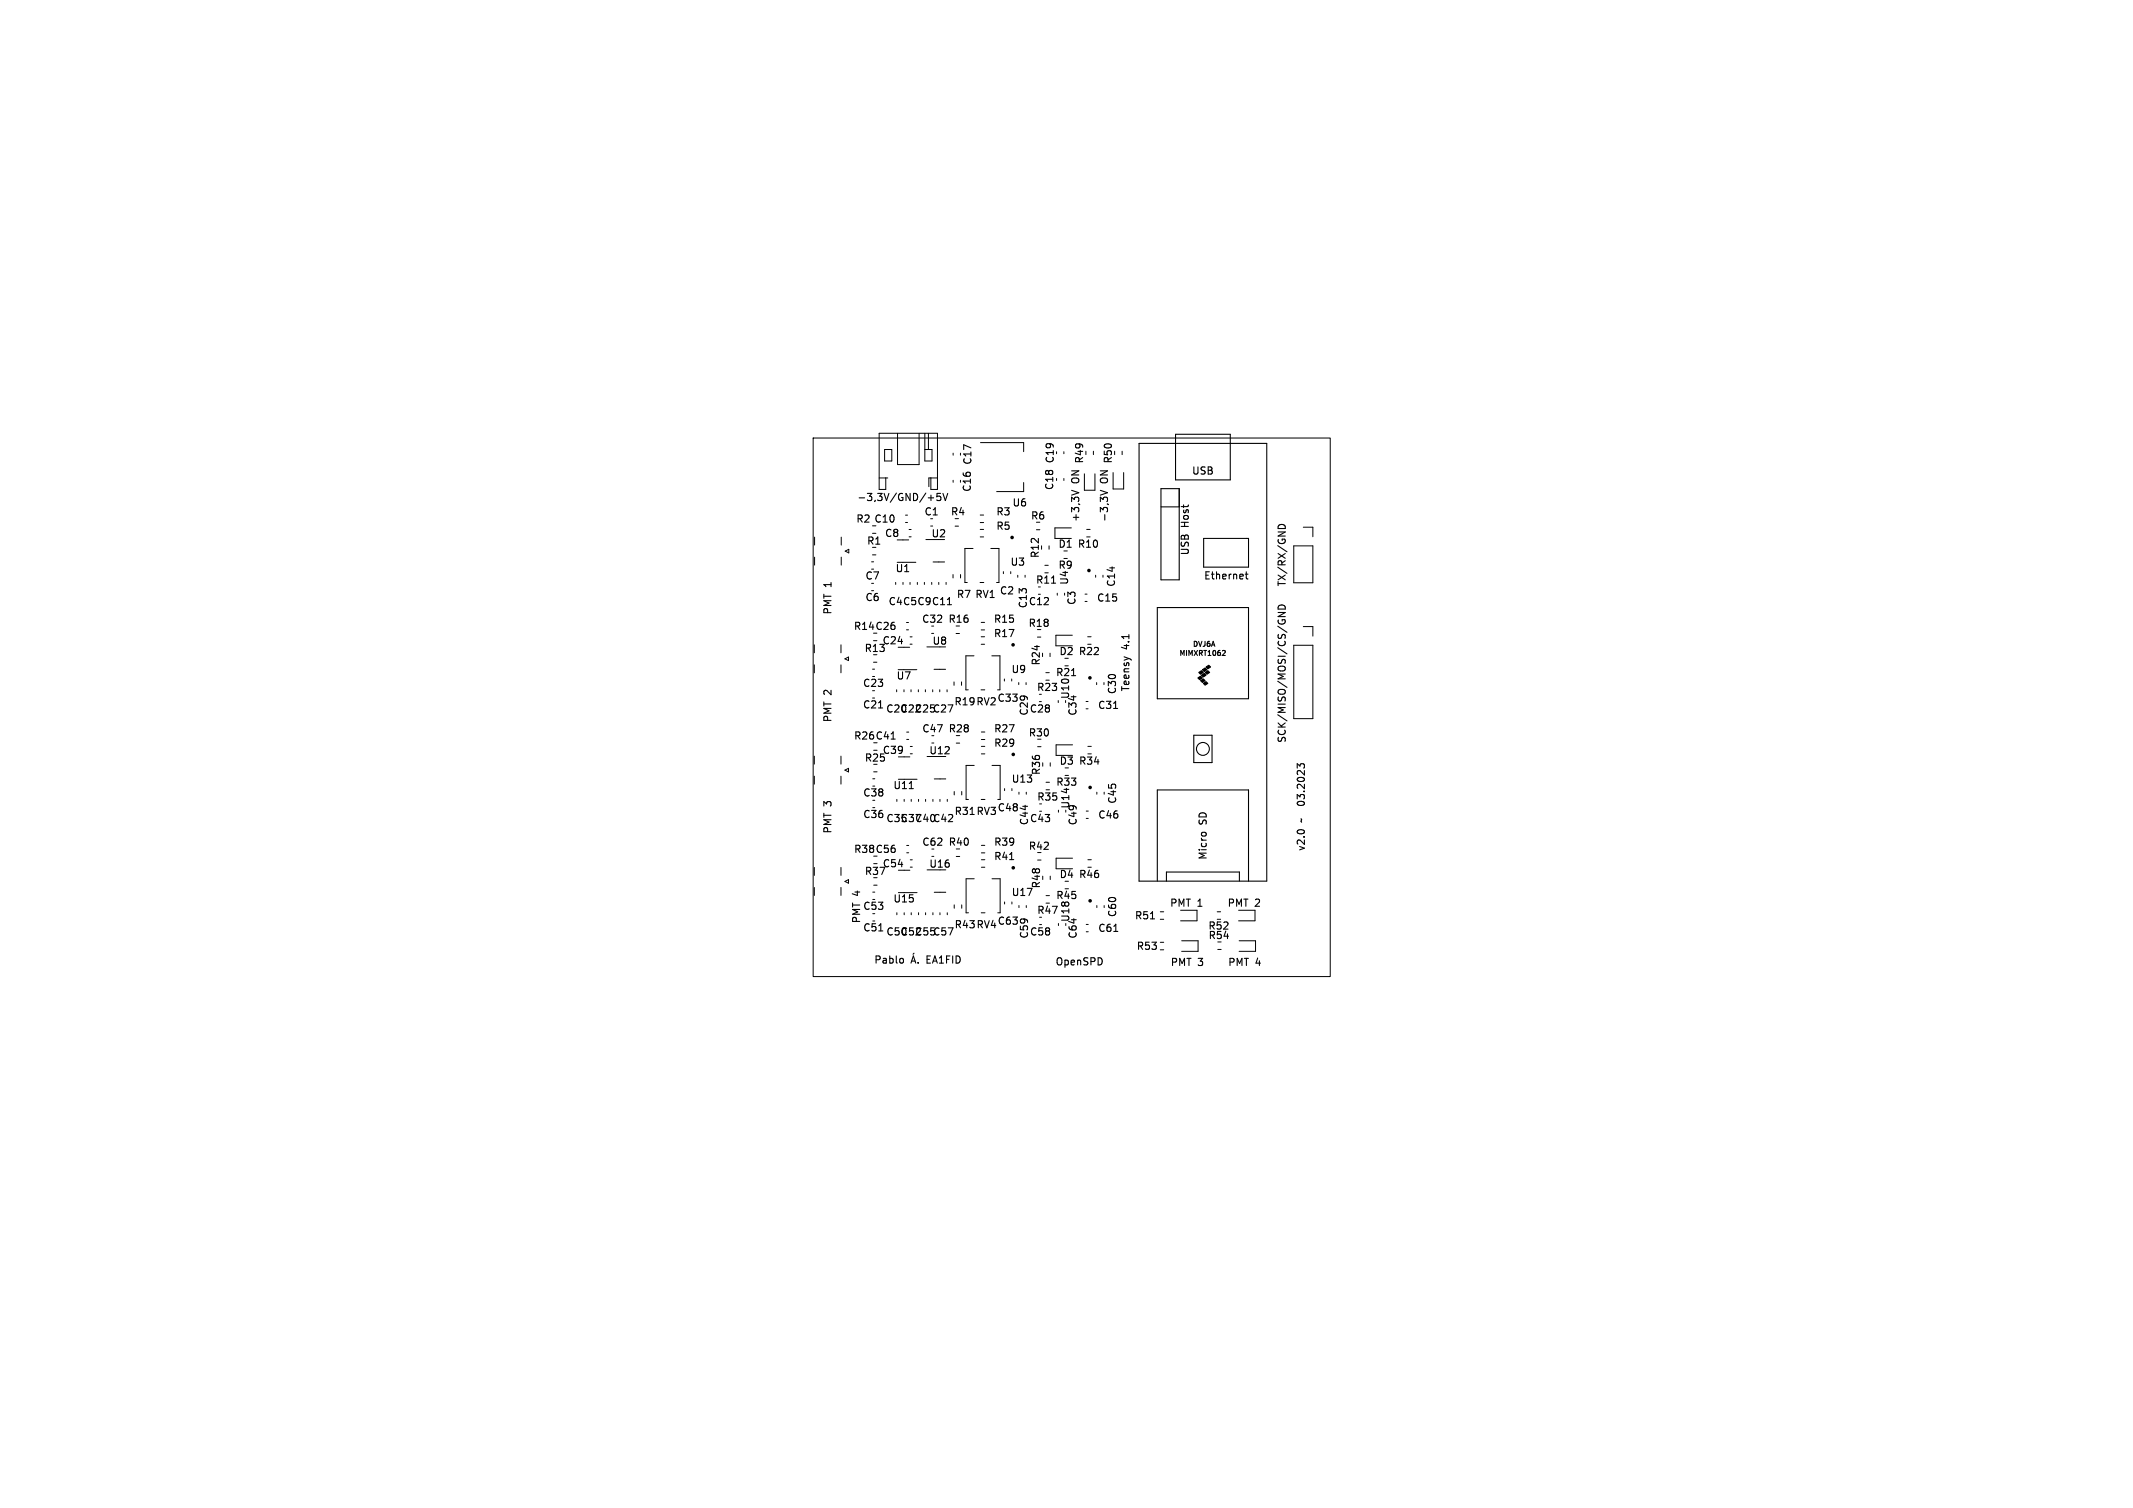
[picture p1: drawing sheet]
<svg xmlns="http://www.w3.org/2000/svg" width="297mm" height="210mm" viewBox="0 0 297 210" stroke-linecap="round" stroke-linejoin="round" font-family="sans-serif">
<defs><g id="words">
<g font-size="1.4">
<text x="135.4" y="64.8" transform="rotate(-90 135.4 64.8)">C17</text>
<text x="146.9" y="64.6" transform="rotate(-90 146.9 64.6)">C19</text>
<text x="151" y="64.6" transform="rotate(-90 151 64.6)">R49</text>
<text x="155" y="64.6" transform="rotate(-90 155 64.6)">R50</text>
<text x="119.3" y="69.9">-3,3V/GND/+5V</text>
<text x="128.7" y="71.9">C1</text>
<text x="132.3" y="71.9">R4</text>
<text x="135.3" y="68.6" transform="rotate(-90 135.3 68.6)">C16</text>
<text x="138.7" y="71.9">R3</text>
<text x="140.9" y="70.7">U6</text>
<text x="146.8" y="68.3" transform="rotate(-90 146.8 68.3)">C18</text>
<text x="150.4" y="67.3" transform="rotate(-90 150.4 67.3)">ON</text>
<text x="154.4" y="67.3" transform="rotate(-90 154.4 67.3)">ON</text>
<text x="165.9" y="66.2">USB</text>
<text x="119.2" y="72.9">R2 C10</text>
<text x="120.7" y="76">R1</text>
<text x="123.2" y="74.9">C8</text>
<text x="129.6" y="75">U2</text>
<text x="138.7" y="73.9">R5</text>
<text x="143.5" y="72.5">R6</text>
<text x="144.8" y="77.8" transform="rotate(-90 144.8 77.8)">R12</text>
<text x="147.3" y="76.4">D1 R10</text>
<text x="150.4" y="72.8" transform="rotate(-90 150.4 72.8)">+3,3V</text>
<text x="154.4" y="72.8" transform="rotate(-90 154.4 72.8)">-3,3V</text>
<text x="165.7" y="77.4" transform="rotate(-90 165.7 77.4)">USB</text>
<text x="165.7" y="73.5" transform="rotate(-90 165.7 73.5)">Host</text>
<text x="120.4" y="80.9">C7</text>
<text x="120.4" y="83.9">C6</text>
<text x="124.6" y="79.8">U1</text>
<text x="133.2" y="83.4">R7 RV1</text>
<text x="139.2" y="82.9">C2</text>
<text x="140.7" y="78.9">U3</text>
<text x="144.2" y="81.4">R11</text>
<text x="147.3" y="79.4">R9</text>
<text x="148.9" y="81.6" transform="rotate(-90 148.9 81.6)">U4</text>
<text x="152.7" y="83.9">C15</text>
<text x="155.4" y="81.8" transform="rotate(-90 155.4 81.8)">C14</text>
<text x="167.6" y="80.9">Ethernet</text>
<text x="179.2" y="81.7" transform="rotate(-90 179.2 81.7)">TX/RX/GND</text>
<text x="115.9" y="85.6" transform="rotate(-90 115.9 85.6)">PMT 1</text>
<text x="118.8" y="87.9">R14 C26</text>
<text x="122.8" y="89.9">C24</text>
<text x="123.7" y="84.4">C4C5C9 C11</text>
<text x="128.3" y="86.9">C32</text>
<text x="129.8" y="89.9">U8</text>
<text x="132" y="86.9">R16</text>
<text x="138.3" y="86.9">R15</text>
<text x="138.3" y="88.9">R17</text>
<text x="143.1" y="84.8" transform="rotate(-90 143.1 84.8)">C13</text>
<text x="143.1" y="87.5">R18</text>
<text x="143.2" y="84.4">C12</text>
<text x="149.9" y="84.3" transform="rotate(-90 149.9 84.3)">C3</text>
<text x="120.1" y="95.8">C23</text>
<text x="120.3" y="91">R13</text>
<text x="124.8" y="94.8">U7</text>
<text x="140.9" y="93.9">U9</text>
<text x="144.9" y="92.7" transform="rotate(-90 144.9 92.7)">R24</text>
<text x="147" y="94.3">R21</text>
<text x="147.4" y="91.4">D2 R22</text>
<text x="157.4" y="90.5" transform="rotate(-90 157.4 90.5)">4.1</text>
<text x="115.9" y="100.6" transform="rotate(-90 115.9 100.6)">PMT 2</text>
<text x="120.1" y="98.8">C21</text>
<text x="123.3" y="99.4">C20C22C25C27</text>
<text x="132.8" y="98.4">R19 RV2</text>
<text x="138.8" y="97.9">C33</text>
<text x="143.3" y="99.7" transform="rotate(-90 143.3 99.7)">C29</text>
<text x="143.3" y="99.4">C28</text>
<text x="144.3" y="96.4">R23</text>
<text x="149" y="97.5" transform="rotate(-90 149 97.5)">U10</text>
<text x="150" y="99.7" transform="rotate(-90 150 99.7)">C34</text>
<text x="152.8" y="98.9">C31</text>
<text x="155.6" y="96.7" transform="rotate(-90 155.6 96.7)">C30</text>
<text x="157.4" y="96.4" transform="rotate(-90 157.4 96.4)">Teensy</text>
<text x="118.9" y="103.2">R26 C41</text>
<text x="120.4" y="106.2">R25</text>
<text x="122.9" y="105.2">C39</text>
<text x="128.4" y="102.2">C47</text>
<text x="129.3" y="105.2">U12</text>
<text x="132" y="102.2">R28</text>
<text x="138.4" y="102.2">R27</text>
<text x="138.4" y="104.2">R29</text>
<text x="143.2" y="102.7">R30</text>
<text x="147.5" y="106.7">D3 R34</text>
<text x="179.2" y="103.5" transform="rotate(-90 179.2 103.5)">SCK/MISO/MOSI/CS/GND</text>
<text x="120.1" y="111.1">C38</text>
<text x="124.3" y="110.1">U11</text>
<text x="132.9" y="113.7">R31 RV3</text>
<text x="138.9" y="113.2">C48</text>
<text x="140.9" y="109.2">U13</text>
<text x="144.4" y="111.7">R35</text>
<text x="145" y="108" transform="rotate(-90 145 108)">R36</text>
<text x="147" y="109.6">R33</text>
<text x="149" y="112.8" transform="rotate(-90 149 112.8)">U14</text>
<text x="155.6" y="112" transform="rotate(-90 155.6 112)">C45</text>
<text x="181.7" y="111.8" transform="rotate(-90 181.7 111.8)">03.2023</text>
<text x="115.9" y="116.1" transform="rotate(-90 115.9 116.1)">PMT 3</text>
<text x="118.9" y="118.9">R38 C56</text>
<text x="120.1" y="114.1">C36</text>
<text x="123.4" y="114.7">C35C37C40C42</text>
<text x="128.4" y="117.9">C62</text>
<text x="132" y="117.9">R40</text>
<text x="138.4" y="119.9">R41</text>
<text x="138.4" y="117.9">R39</text>
<text x="143.2" y="118.5">R42</text>
<text x="143.3" y="115" transform="rotate(-90 143.3 115)">C44</text>
<text x="143.4" y="114.7">C43</text>
<text x="150.1" y="115" transform="rotate(-90 150.1 115)">C49</text>
<text x="152.9" y="114.2">C46</text>
<text x="168.2" y="119.8" transform="rotate(-90 168.2 119.8)">Micro</text>
<text x="168.2" y="114.9" transform="rotate(-90 168.2 114.9)">SD</text>
<text x="181.7" y="118.5" transform="rotate(-90 181.7 118.5)">v2.0</text>
<text x="181.7" y="114.4" transform="rotate(-90 181.7 114.4)">~</text>
<text x="120.4" y="122">R37</text>
<text x="122.9" y="120.9">C54</text>
<text x="124.3" y="125.8">U15</text>
<text x="129.3" y="121">U16</text>
<text x="140.9" y="124.9">U17</text>
<text x="145" y="123.8" transform="rotate(-90 145 123.8)">R48</text>
<text x="147" y="125.4">R45</text>
<text x="147.5" y="122.4">D4 R46</text>
<text x="119.9" y="128.6" transform="rotate(-90 119.9 128.6)">PMT 4</text>
<text x="120.1" y="126.9">C53</text>
<text x="120.1" y="129.9">C51</text>
<text x="123.4" y="130.4">C50C52C55C57</text>
<text x="132.9" y="129.4">R43 RV4</text>
<text x="138.9" y="128.9">C63</text>
<text x="143.3" y="130.8" transform="rotate(-90 143.3 130.8)">C59</text>
<text x="143.4" y="130.4">C58</text>
<text x="144.4" y="127.4">R47</text>
<text x="149" y="128.6" transform="rotate(-90 149 128.6)">U18</text>
<text x="150.1" y="130.8" transform="rotate(-90 150.1 130.8)">C64</text>
<text x="152.9" y="129.9">C61</text>
<text x="155.6" y="127.8" transform="rotate(-90 155.6 127.8)">C60</text>
<text x="158" y="128.2">R51</text>
<text x="162.9" y="126.4">PMT 1</text>
<text x="168.2" y="129.6">R52</text>
<text x="168.2" y="130.9">R54</text>
<text x="170.9" y="126.4">PMT 2</text>
<text x="121.8" y="134.2">Pablo</text>
<text x="129.2" y="134.2">EA1FID</text>
<text x="147" y="134.5">OpenSPD</text>
<text x="158.2" y="132.4">R53</text>
<text x="162.9" y="134.7">PMT 3</text>
<text x="170.9" y="134.7">PMT 4</text>
</g>
<g font-size="1">
<text x="164.1" y="91.5">MIMXRT1062</text>
<text x="166" y="90.2">DVJ6A</text>
</g>
</g></defs>
<g fill="none" stroke="#000" stroke-width=".15">
<path d="M129.2 69.3h.8M129.6 69v.7M131 68.7h-.5l-.1 .5 .2-.1h.3l.1 .2v.3l-.2 .1-.4-.1M131.3 68.7l.3 1 .4-1M149.2 68.3l1 .3M153.2 68.3l1 .3-1 .4M158.6 61.7h17.8v61h-17.8zM161.7 68h2.5v12.7h-2.5zM161.7 70.6h2.5M163.7 60.5h7.6v6.3h-7.6zM167.6 75h6.2v4h-6.2zM173.4 80h.4"/>
<path d="M178 73.2a.54 .54 0 0 1 .6-.1 .54 .54 0 0 1 .4 .5h-1zM122.3 98.6h.6M131.9 84.2h.6M146.4 81.2h.6M149.2 94.1h.6M155.1 98.7h.5M161.1 84.6h12.7v12.7h-12.7zM170.3 90.6h.2l.1 .2-.4 .5h.4M173.7 80.6h.1M178 85.3h1l-1 .6h1M178 86.3v.3M178 84.4a.54 .54 0 0 1 .6-.1 .54 .54 0 0 1 .4 .5h-1z"/>
<path d="M178.5 86.5v-.2h.4l.1 .2M124.1 102.9h.6M126.6 109.8h.6M140.6 119.7h.6M166.2 102.4h2.6v3.8h-2.6zM181 106.7l-.4-.3v.6M181.1 106.4h.4M122.4 129.6h.5M125.8 133.6v.4M126.8 134.1l.4-1 .3 1M126.9 133.8h.5M127.3 132.7l-.2 .2"/>
<path d="M127.8 134v.1M155.1 129.7h.6M160.2 128h.6M161.1 122.7v-12.7h12.7v12.7M162.4 122.7v-1.3h10.2v1.3"/>
<circle cx="167.5" cy="104.3" r=".9"/>
</g>
<g fill="none" stroke="#000" stroke-width=".25">
<circle cx="140.9" cy="74.8" r=".12"/>
<circle cx="151.6" cy="79.4" r=".12"/>
<circle cx="141.1" cy="89.8" r=".12"/>
<circle cx="151.8" cy="94.4" r=".13"/>
<circle cx="141.1" cy="105.1" r=".13"/>
<circle cx="151.8" cy="109.7" r=".13"/>
<circle cx="141.1" cy="120.8" r=".13"/>
<circle cx="151.8" cy="125.5" r=".12"/>
</g>
<g fill="none" stroke="#000" stroke-width=".14">
<path d="M113.2 61h72v75h-72zM113.4 74.8v1.1M113.4 77.6v1.1M117.1 74.8v1.1M117.1 77.6v1.1M117.7 76.7l.5-.2v.5zM121.4 78.2h.2M121.4 79.3h.2M121.5 77.3h.5M121.5 74.3h.5M122.4 66.6h1.2M123.2 62.6h1v1.6h-1z"/>
<path d="M123.3 66.6v1.6h-.9v-7.9h8.1v7.9h-.9v-1.6M124.9 78.3h2.6M124.9 75.2h1.6M125 60.3v4.4h3v-4.4M126.1 71.7h.3M126.1 72.8h.3M126.6 73.7h.3M126.6 74.8h.3M128.8 60.3v3.9h1v-1.6h-1M128.9 75.1h1.8M129.3 60.3v2.3M129.6 73.3h.3"/>
<path d="M129.9 78.3h1.6M130.5 66.6h-1.2v1.2M132.7 63.1v.3M132.7 66.9v.3M133 73.3h.5M133.7 63.1v.3M133.7 66.9v.3M135.5 76.4h-1.1v4.7h.3M136.5 73.7h.5M136.5 74.8h.5M136.5 71.7h.5M136.5 72.8h.5"/>
<path d="M136.5 61.6h6v1.3M138 76.4h1.1v4.7h-.3M139.7 79.6v.3M140.7 79.6v.3M142.5 67.2v1.3h-3.7M144.3 73.8h.5M145.5 78.7h.5M145.5 79.8h.5M146.1 76v.5M148.1 62.9v.3M148.1 66.6v.3M148.1 77.8h.5"/>
<path d="M149.2 73.5h-2.3v1.5h2.3M151 66v2.3h1.5v-2.3M151.3 73.7h.5M151.3 74.8h.5M152.2 62.8v.5M155 65.8v2.3h1.5v-2.3M156.2 62.8v.5M180.1 76h2.7v5.2h-2.7zM181.5 73.4h1.3v1.3M113.4 89.8v1.1M113.4 92.6v1.1M117.1 89.8v1.1"/>
<path d="M117.1 92.6v1.1M117.6 91.7l.5-.2v.5zM121.4 82.3h.2M121.5 97.2h.3M121.5 94.2h.3M121.5 93.2h.3M121.6 89.2h.5M121.6 92.2h.5M124.7 81.1v.3M124.9 96.1v.2M125.1 93.3h2.6M125.1 90.1h1.6"/>
<path d="M125.7 81.1v.3M125.9 96.1v.2M126.2 86.7h.3M126.2 87.7h.3M126.7 81.1v.3M126.7 89.7h.3M126.7 88.7h.3M126.9 96.1v.2M127.7 81.1v.3M127.9 96.1v.2M128.7 81.1v.3M128.9 96.1v.2"/>
<path d="M129.1 90.1h1.8M129.7 88.2h.3M129.7 81.1v.3M129.9 96.1v.2M130.1 93.2h1.6M130.7 81.1v.3M130.9 96.1v.2M131.7 81.1v.3M131.9 96.1v.2M132.7 80v.5M132.8 95v.4M133.1 88.2h.5"/>
<path d="M133.7 80v.5M133.9 95v.4M135.6 91.3h-1.1v4.8h.3M136.5 81.1h.5M136.6 96.1h.5M136.6 86.7h.5M136.6 87.7h.5M136.6 89.7h.5M136.6 88.7h.5M138.1 91.3h1.1v4.8h-.3M139.9 94.6v.2M140.9 94.6v.2"/>
<path d="M141.7 80.1v.3M141.9 95.1v.2M142.7 80.1v.3M142.9 95.1v.2M144.5 88.7h.4M144.6 82.8h.3M144.7 97.7h.3M145.6 93.7h.5M145.6 94.7h.5M146.2 91v.4M147.2 82.6v.3M147.4 97.6v.2"/>
<path d="M148.2 82.6v.3M148.3 92.7h.4M149.3 88.5h-2.3v1.4h2.3M151.1 82.7h.3M151.1 83.8h.3M151.2 97.7h.3M151.2 98.7h.3M151.5 89.7h.4M151.5 88.7h.4M152.6 80.1v.3M152.7 95.1v.2M153.6 80.1v.3"/>
<path d="M153.7 95.1v.2M180.1 89.9h2.7v10.2h-2.7zM181.5 87.3h1.3v1.3M113.4 105.3v1.1M113.4 108.1v1.1M117.1 105.3v1.1M117.1 108.1v1.1M117.6 107.2l.5-.2v.5zM121.5 112.5h.3M121.5 109.5h.3M121.5 108.5h.3M121.7 107.5h.4"/>
<path d="M121.7 104.5h.4M124.9 111.3v.3M125.1 108.5h2.6M125.1 105.4h1.6M125.9 111.3v.3M126.2 118.8h.3M126.2 117.7h.3M126.2 103h.3M126.2 102h.3M126.7 105h.3M126.7 104h.3M126.7 119.7h.3"/>
<path d="M126.9 111.3v.3M127.9 111.3v.3M128.9 111.3v.3M129.7 103.5h.3M129.7 119.3h.3M129.9 111.3v.3M130.1 108.5h1.6M130.9 111.3v.3M131.9 111.3v.3M132.9 110.2v.5M133.2 103.5h.4M133.2 119.3h.4"/>
<path d="M133.9 110.2v.5M135.6 106.6h-1.1v4.7h.4M136.6 111.3h.5M136.7 118.8h.4M136.7 117.7h.4M136.7 105h.4M136.7 103.9h.4M136.7 119.7h.4M136.7 101.9h.4M136.7 103h.4M138.1 106.6h1.2v4.7h-.4M139.9 109.8v.3"/>
<path d="M140.9 109.8v.3M141.9 110.3v.3M142.9 110.3v.3M144.5 119.8h.5M144.5 104h.5M144.7 113h.3M145.7 108.9h.4M145.7 110h.4M146.2 106.2v.5M147.4 112.8v.3M148.3 108h.5M149.3 103.7h-2.2v1.5h2.2"/>
<path d="M149.3 119.5h-2.2v1.5h2.2M151.2 113h.3M151.2 114h.3M151.5 105h.5M151.5 103.9h.5M151.5 119.7h.5M152.7 110.3v.3M153.7 110.3v.3M113.4 120.8v1.1M113.4 123.6v1.1M117.1 120.8v1.1M117.1 123.6v1.1"/>
<path d="M117.6 122.8l.5-.3v.5zM121.5 125.3h.3M121.5 124.2h.3M121.5 128.3h.3M121.7 120.3h.4M121.7 123.3h.4M124.9 127.1v.3M125.1 124.3h2.6M125.1 121.2h1.6M125.9 127.1v.3M126.7 120.8h.3M126.9 127.1v.3"/>
<path d="M127.9 127.1v.3M128.9 127.1v.3M129.9 127.1v.3M130.1 124.3h1.6M130.9 127.1v.3M131.9 127.1v.3M132.9 126v.5M133.9 126v.5M135.6 122.4h-1.1v4.7h.4M136.6 127.1h.5M136.7 120.8h.4M138.1 122.4h1.2v4.7h-.4"/>
<path d="M139.9 125.6v.3M140.9 125.6v.3M141.9 126.1v.3M142.9 126.1v.3M144.7 128.8h.3M145.7 124.7h.4M145.7 125.8h.4M146.2 122v.5M147.4 128.6v.3M148.3 123.8h.5M151.2 128.7h.3M151.2 129.8h.3"/>
<path d="M151.5 120.8h.5M152.7 126.1v.3M153.7 126.1v.3M161.6 128h.4M161.6 127h.4M161.6 132.3h.4M161.6 131.2h.4M164.4 126.8h2.3v1.4h-2.3M164.5 131h2.3v1.5h-2.3M169.5 128h.5M169.5 127h.5M169.6 132.2h.4"/>
<path d="M172.5 126.8h2.2v1.4h-2.2M172.5 131h2.3v1.5h-2.3"/>
</g>
<path d="M166.8 94.4l.4-.2 .2 .2-.4 .3zM166.9 93.6l.4-.2 .2 .2-.3 .3zM167.2 94.8l.3-.3 .3 .3-.4 .2zM167.3 94l.4-.2 .2 .2-.4 .3zM167.4 93.3l.4-.3 .3 .3-.4 .2zM167.5 95.2l.4-.3 .3 .3-.4 .2zM167.8 93.6l.4-.2 .2 .2-.3 .3zM167.9 92.9l.4-.3 .3 .3-.4 .2z" fill="#000" stroke="#000" stroke-width=".14"/>
<use href="#words"/>
</svg>
